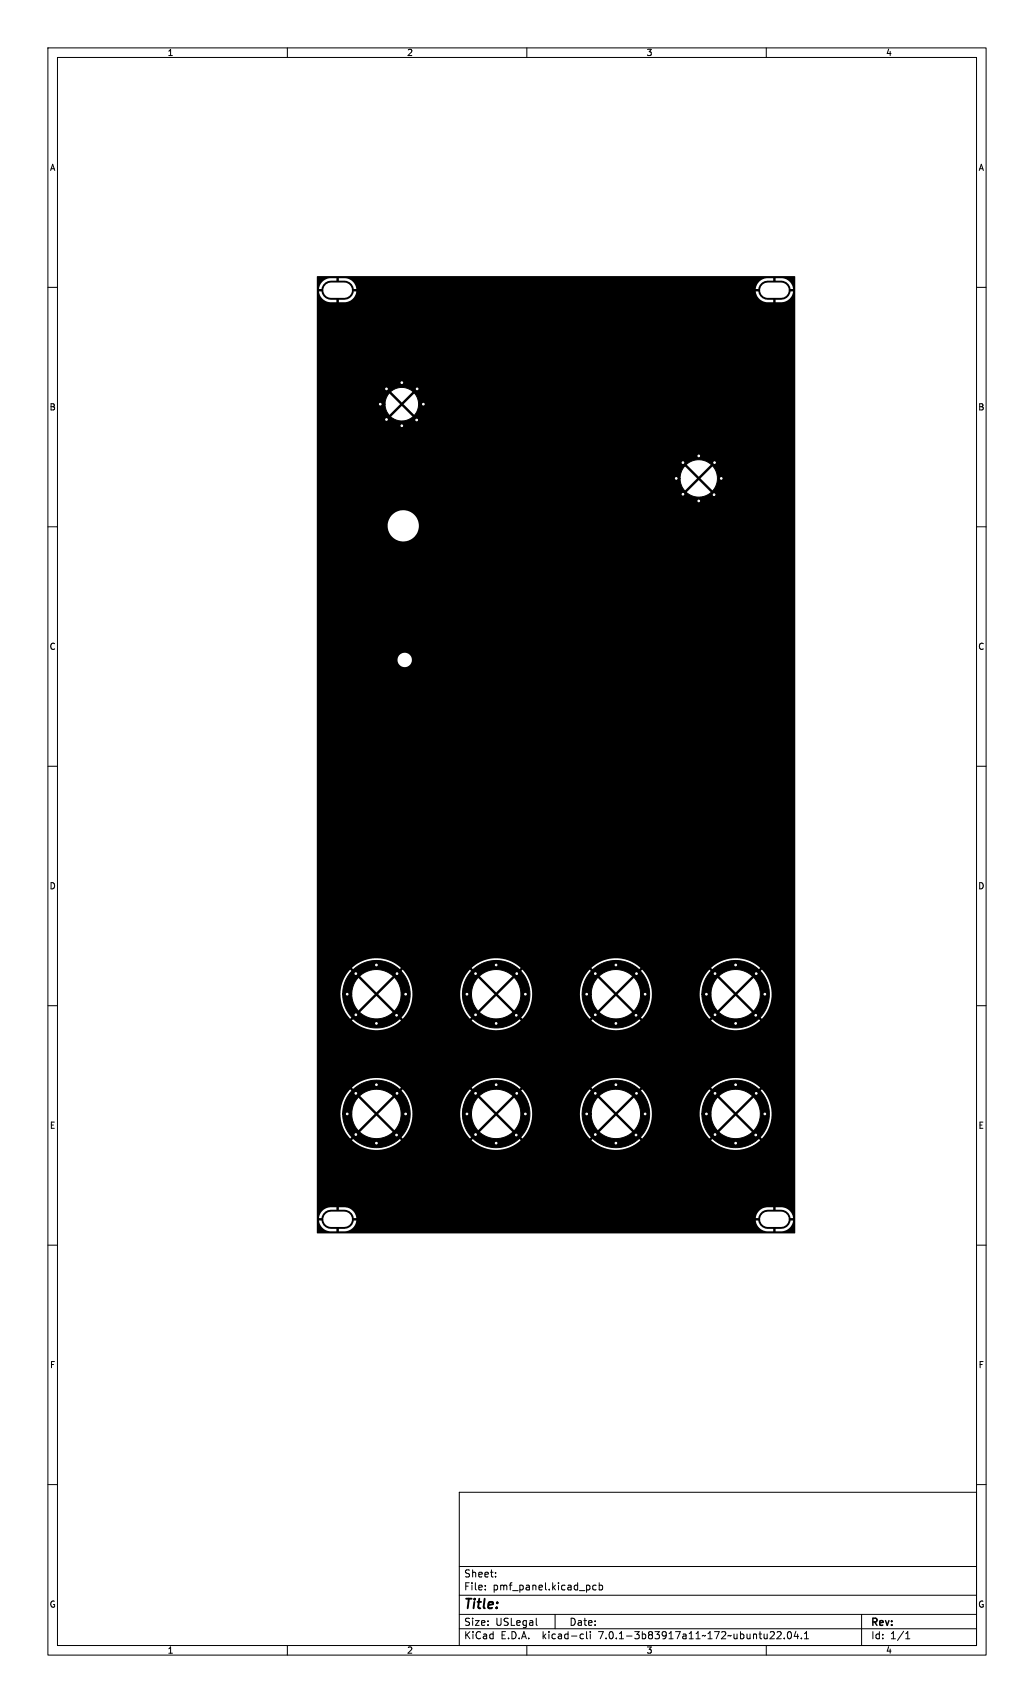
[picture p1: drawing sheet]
<svg xmlns="http://www.w3.org/2000/svg" width="216mm" height="356mm" viewBox="0 0 216 356" stroke-linecap="round" stroke-linejoin="round" font-family="sans-serif">
<defs><g id="words">
<text font-size="2.8" x="96.9" y="336.4">Title:</text>
<g font-size="2.1">
<text x="96.9" y="329.5">Sheet:</text>
<text x="96.9" y="332.2">File:</text>
<text x="102.9" y="332.2">pmf_panel.kicad_pcb</text>
<text x="96.9" y="339.6">Size:</text>
<text x="103.5" y="339.6">USLegal</text>
<text x="118.9" y="339.6">Date:</text>
<text x="181.9" y="339.8">Rev:</text>
<text x="96.9" y="342.4">KiCad</text>
<text x="104.5" y="342.4">E.D.A.</text>
<text x="113.3" y="342.4">kicad-cli</text>
<text x="125.1" y="342.4">7.0.1-3b83917a11~172~ubuntu22.04.1</text>
<text x="181.9" y="342.4">Id:</text>
<text x="185.9" y="342.4">1/1</text>
</g>
<g font-size="1.8">
<text x="35" y="11.8">1</text>
<text x="85" y="11.8">2</text>
<text x="135" y="11.8">3</text>
<text x="185" y="11.8">4</text>
<text x="10.4" y="35.8">A</text>
<text x="204.3" y="35.8">A</text>
<text x="10.3" y="85.8">B</text>
<text x="204.2" y="85.8">B</text>
<text x="10.3" y="135.8">C</text>
<text x="204.2" y="135.8">C</text>
<text x="10.3" y="185.8">D</text>
<text x="204.2" y="185.8">D</text>
<text x="10.4" y="235.8">E</text>
<text x="204.3" y="235.8">E</text>
<text x="10.4" y="285.8">F</text>
<text x="204.3" y="285.8">F</text>
<text x="10.3" y="335.8">G</text>
<text x="204.2" y="335.8">G</text>
<text x="35" y="345.4">1</text>
<text x="85" y="345.4">2</text>
<text x="135" y="345.4">3</text>
<text x="185" y="345.4">4</text>
</g>
</g></defs>
<g fill="none" stroke="#000" stroke-width=".21">
<path d="M10 10h195.9v335.6h-195.9zM12 12h191.9v331.6h-191.9zM60 10v2M110 10v2M160 10v2M10 60h2M203.9 60h2M10 110h2M203.9 110h2M10 160h2M203.9 160h2M10 210h2"/>
<path d="M203.9 210h2M10 260h2M203.9 260h2M10 310h2M95.9 311.6h108v32h-108zM203.9 310h2M95.9 337.1h108M95.9 333.1h108M95.9 327.1h108M101.3 331.9v.1M101.3 331.1v.1M103.5 329.2v.1"/>
<path d="M103.5 328.4v.1M112 339.3l.2 .1M115.9 337.1v3M124.5 331.1l-.5-.1-.2 .3 .1 .6h.6M125.1 331.1l.4-.1 .3 .3-.1 .6h-.6M125.1 330.5v1.5M179.9 337.1v6.5M60 343.6v2M95.9 340.1h108M110 343.6v2M121.4 341.2l.4 .1M121.8 342.1l-.4 .1"/>
<path d="M122.5 340.7v1.3l.2 .2M123.3 340.7v.1M123.3 341.2v1M160 343.6v2M160.8 342.2h.9M161.6 340.8v.5M162.3 340.8l.5-.1 .3 .4-.9 1.1h.9M163.8 342.1v.1M164.6 340.8l.2-.1a.8 .8 0 0 1 .5 .7 .8 .8 0 0 1-.5 .8 1 1 0 0 1-.2-1.4zM166.2 340.6l-.4 1.1h1M166.5 341.2v1M167.3 342.1v.1"/>
<path d="M168 342.2h.8M168 341.1l.4-.4v1.5M189.1 342.2h.9M189.1 341.1l.4-.4v1.5"/>
</g>
<path d="M69.1 60.6h2.8M160.3 60.6h2.8M69.1 254.6h2.8M160.3 254.6h2.8" fill="none" stroke="#000" stroke-width="4"/>
<g fill="#000" stroke="#000" stroke-width=".21">
<path d="M79.9 80.6a5.5 5.5 0 0 1 8.7 1 5.5 5.5 0 0 1-3.2 8.1 5.5 5.5 0 0 1-7-5.3h2a3.5 3.5 0 0 0 5.1 3.1 3.5 3.5 0 0 0 .4-6 3.5 3.5 0 0 0-5.5 2.5v.4h-2a5.5 5.5 0 0 1 1.5-3.8zM141.9 96.1a5.5 5.5 0 0 1 8.7 1 5.5 5.5 0 0 1-3.2 8.1 5.5 5.5 0 0 1-7-5.3h1.6a3.9 3.9 0 0 0 5.7 3.4 3.9 3.9 0 0 0 .4-6.6 3.9 3.9 0 0 0-6.1 2.8v.4h-1.6a5.5 5.5 0 0 1 1.5-3.8zM73.4 202.8a7 7 0 0 1 11.2 1.1 7 7 0 0 1-4.1 10.5 7 7 0 0 1-8.9-6.8h1.8a5.2 5.2 0 0 0 7.6 4.5 5.2 5.2 0 0 0 .4-8.8 5.2 5.2 0 0 0-7.9 3.9l-.1 .4h-1.8a7.1 7.1 0 0 1 1.8-4.8zM98.4 202.8a7 7 0 0 1 11.2 1.1 7 7 0 0 1-4.1 10.5 7 7 0 0 1-9-6.8h1.9a5.2 5.2 0 0 0 7.6 4.5 5.2 5.2 0 0 0 .4-8.8 5.2 5.2 0 0 0-7.9 3.9l-.1 .4h-1.9a7.1 7.1 0 0 1 1.9-4.8zM123.8 202.4a7 7 0 0 1 11 1.8 7 7 0 0 1-4.5 10.2 7 7 0 0 1-8.8-6.8h1.9a5.2 5.2 0 0 0 7.6 4.5 5.2 5.2 0 0 0 .4-8.8 5.2 5.2 0 0 0-7.9 3.9l-.1 .4h-1.9a7.1 7.1 0 0 1 2.3-5.2zM148.4 202.8a7 7 0 0 1 11.2 1.1 7 7 0 0 1-4.1 10.5 7 7 0 0 1-8.9-6.8h1.8a5.2 5.2 0 0 0 7.6 4.5 5.2 5.2 0 0 0 .4-8.8 5.2 5.2 0 0 0-7.9 3.9l-.1 .4h-1.8a7 7 0 0 1 1.8-4.8zM73.4 227.8a7 7 0 0 1 11.2 1.1 7 7 0 0 1-4.1 10.5 7 7 0 0 1-8.9-6.8h1.8a5.2 5.2 0 0 0 7.6 4.5 5.2 5.2 0 0 0 .4-8.8 5.2 5.2 0 0 0-7.9 3.9l-.1 .4h-1.8a7.1 7.1 0 0 1 1.8-4.8zM98.4 227.8a7 7 0 0 1 11.2 1.1 7 7 0 0 1-4.1 10.5 7 7 0 0 1-9-6.8h1.9a5.2 5.2 0 0 0 7.6 4.5 5.2 5.2 0 0 0 .4-8.8 5.2 5.2 0 0 0-7.9 3.9l-.1 .4h-1.9a7.1 7.1 0 0 1 1.9-4.8zM123.8 227.4a7 7 0 0 1 11 1.8 7 7 0 0 1-4.5 10.2 7 7 0 0 1-8.8-6.8h1.9a5.2 5.2 0 0 0 7.6 4.5 5.2 5.2 0 0 0 .4-8.8 5.2 5.2 0 0 0-7.9 3.9l-.1 .4h-1.9a7.1 7.1 0 0 1 2.3-5.2zM148.4 227.8a7 7 0 0 1 11.2 1.1 7 7 0 0 1-4.1 10.5 7 7 0 0 1-8.9-6.8h1.8a5.2 5.2 0 0 0 7.6 4.5 5.2 5.2 0 0 0 .4-8.8 5.2 5.2 0 0 0-7.9 3.9l-.1 .4h-1.8a7 7 0 0 1 1.8-4.8z"/>
<circle cx="83.9" cy="79.9" r=".4"/>
<circle cx="79.4" cy="84.4" r=".4"/>
<circle cx="80.7" cy="81.2" r=".4"/>
<circle cx="80.7" cy="87.6" r=".4"/>
<circle cx="83.9" cy="88.9" r=".4"/>
<circle cx="87" cy="87.7" r=".4"/>
<circle cx="87.1" cy="81.2" r=".4"/>
<circle cx="88.4" cy="84.4" r=".4"/>
<circle cx="141.2" cy="99.9" r=".4"/>
<circle cx="142.6" cy="96.6" r=".4"/>
<circle cx="145.9" cy="95.2" r=".4"/>
<circle cx="149.2" cy="96.6" r=".4"/>
<circle cx="150.6" cy="99.9" r=".4"/>
<circle cx="142.6" cy="103.2" r=".4"/>
<circle cx="145.9" cy="104.6" r=".4"/>
<circle cx="149.1" cy="103.3" r=".4"/>
<circle cx="72.5" cy="207.6" r=".4"/>
<circle cx="74.3" cy="211.9" r=".4"/>
<circle cx="74.3" cy="203.3" r=".4"/>
<circle cx="78.6" cy="213.7" r=".4"/>
<circle cx="78.6" cy="201.5" r=".4"/>
<circle cx="82.8" cy="212" r=".4"/>
<circle cx="82.9" cy="203.3" r=".4"/>
<circle cx="84.7" cy="207.6" r=".4"/>
<circle cx="97.5" cy="207.6" r=".4"/>
<circle cx="99.3" cy="211.9" r=".4"/>
<circle cx="99.3" cy="203.3" r=".4"/>
<circle cx="103.6" cy="213.7" r=".4"/>
<circle cx="103.6" cy="201.5" r=".4"/>
<circle cx="107.8" cy="212" r=".4"/>
<circle cx="107.9" cy="203.3" r=".4"/>
<circle cx="109.7" cy="207.6" r=".4"/>
<circle cx="122.5" cy="207.6" r=".4"/>
<circle cx="124.3" cy="203.3" r=".4"/>
<circle cx="124.3" cy="211.9" r=".4"/>
<circle cx="128.6" cy="213.7" r=".4"/>
<circle cx="128.6" cy="201.5" r=".4"/>
<circle cx="132.8" cy="212" r=".4"/>
<circle cx="132.9" cy="203.3" r=".4"/>
<circle cx="134.7" cy="207.6" r=".4"/>
<circle cx="147.5" cy="207.6" r=".4"/>
<circle cx="149.3" cy="211.9" r=".4"/>
<circle cx="149.3" cy="203.3" r=".4"/>
<circle cx="153.6" cy="213.7" r=".4"/>
<circle cx="153.6" cy="201.5" r=".4"/>
<circle cx="157.8" cy="212" r=".4"/>
<circle cx="157.9" cy="203.3" r=".4"/>
<circle cx="159.7" cy="207.6" r=".4"/>
<circle cx="72.5" cy="232.6" r=".4"/>
<circle cx="74.3" cy="236.9" r=".4"/>
<circle cx="74.3" cy="228.3" r=".4"/>
<circle cx="78.6" cy="238.7" r=".4"/>
<circle cx="78.6" cy="226.5" r=".4"/>
<circle cx="82.8" cy="237" r=".4"/>
<circle cx="82.9" cy="228.3" r=".4"/>
<circle cx="84.7" cy="232.6" r=".4"/>
<circle cx="97.5" cy="232.6" r=".4"/>
<circle cx="99.3" cy="228.3" r=".4"/>
<circle cx="99.3" cy="236.9" r=".4"/>
<circle cx="103.6" cy="238.7" r=".4"/>
<circle cx="103.6" cy="226.5" r=".4"/>
<circle cx="107.8" cy="237" r=".4"/>
<circle cx="107.9" cy="228.3" r=".4"/>
<circle cx="109.7" cy="232.6" r=".4"/>
<circle cx="122.5" cy="232.6" r=".4"/>
<circle cx="124.3" cy="236.9" r=".4"/>
<circle cx="124.3" cy="228.3" r=".4"/>
<circle cx="128.6" cy="238.7" r=".4"/>
<circle cx="128.6" cy="226.5" r=".4"/>
<circle cx="132.8" cy="237" r=".4"/>
<circle cx="132.9" cy="228.3" r=".4"/>
<circle cx="134.7" cy="232.6" r=".4"/>
<circle cx="147.5" cy="232.6" r=".4"/>
<circle cx="149.3" cy="236.9" r=".4"/>
<circle cx="149.3" cy="228.3" r=".4"/>
<circle cx="153.6" cy="226.5" r=".4"/>
<circle cx="153.6" cy="238.7" r=".4"/>
<circle cx="157.8" cy="237" r=".4"/>
<circle cx="157.9" cy="228.3" r=".4"/>
<circle cx="159.7" cy="232.6" r=".4"/>
</g>
<path d="M66.2 57.7h99.7l.1 .1v199.7h-99.7l-.1-.1v-2.5h.4a2.5 2.5 0 0 0 2.4 2.2h3a2.5 2.5 0 0 0 2.4-2.2h83.4v.2a2.51 2.51 0 0 0 2.4 2h3a2.46 2.46 0 0 0 2.4-2.2h-3.6v2.2h-.6v-2.2h-90.6v2.2h-.6v-2.2h-4v-.6h99.4a2.49 2.49 0 0 0-2.4-2.2h-1.2v2.2h-.6v-2.2h-1.2a2.5 2.5 0 0 0-2.4 2.2h-83.4v-.2a2.51 2.51 0 0 0-2.4-2h-1.2v2.2h-.6v-2.2h-1.2a2.5 2.5 0 0 0-2.4 2.2h-.4v-16.2h7.3a7.5 7.5 0 0 0 10.2 0h14.8a7.5 7.5 0 0 0 10.2 0h14.8a7.5 7.5 0 0 0 10.2 0h14.8a7.5 7.5 0 0 0 10.2 0l-5.1-5.1-5.1 5.1h-14.8l-5.1-5.1-5.1 5.1h-14.8l-5.1-5.1-5.1 5.1h-14.8l-5.1-5.1-5.1 5.1h-7.3v-5.5h4.9v.5a7.3 7.3 0 0 0 2 4.6l5.1-5.1h.8l5.1 5.1a7.5 7.5 0 0 0 2-5.1h10v.5a7.3 7.3 0 0 0 2 4.6l5.1-5.1h.8l5.1 5.1a7.4 7.4 0 0 0 2-5.1h10v.5a7.3 7.3 0 0 0 2 4.6l5.1-5.1h.8l5.1 5.1a7.4 7.4 0 0 0 2-5.1h10v.5a7.3 7.3 0 0 0 2 4.6l5.1-5.1h.8l5.1 5.1a7.5 7.5 0 0 0 0-10.2l-5.1 5.1h-.8l-5.1-5.1a7.4 7.4 0 0 0-2 5.1h-10a7.3 7.3 0 0 0-2-5.1l-5.1 5.1h-.8l-5.1-5.1a7.5 7.5 0 0 0-2 5.1h-10a7.3 7.3 0 0 0-2-5.1l-5.1 5.1h-.8l-5.1-5.1a7.4 7.4 0 0 0-2 5.1h-10a7.3 7.3 0 0 0-2-5.1l-5.1 5.1h-.8l-5.1-5.1a7.4 7.4 0 0 0-2 5.1h-4.9v-5.5h7.3l5.1 5.1 5.1-5.1h14.8l5.1 5.1 5.1-5.1h14.8l5.1 5.1 5.1-5.1h14.8l5.1 5.1 5.1-5.1a7.5 7.5 0 0 0-10.2 0h-14.8a7.5 7.5 0 0 0-10.2 0h-14.8a7.5 7.5 0 0 0-10.2 0h-14.8a7.5 7.5 0 0 0-10.2 0h-7.3v-14h7.3a7.5 7.5 0 0 0 10.2 0h14.8a7.5 7.5 0 0 0 10.2 0h14.8a7.5 7.5 0 0 0 10.2 0h14.8a7.5 7.5 0 0 0 10.2 0l-5.1-5.1-5.1 5.1h-14.8l-5.1-5.1-5.1 5.1h-14.8l-5.1-5.1-5.1 5.1h-14.8l-5.1-5.1-5.1 5.1h-7.3v-5.5h4.9v.5a7.3 7.3 0 0 0 2 4.6l5.1-5.1h.8l5.1 5.1a7.5 7.5 0 0 0 2-5.1h10v.5a7.3 7.3 0 0 0 2 4.6l5.1-5.1h.8l5.1 5.1a7.4 7.4 0 0 0 2-5.1h10v.5a7.3 7.3 0 0 0 2 4.6l5.1-5.1h.8l5.1 5.1a7.5 7.5 0 0 0 2-5.1h10v.5a7.3 7.3 0 0 0 2 4.6l5.1-5.1h.8l5.1 5.1a7.5 7.5 0 0 0 0-10.2l-5.1 5.1h-.8l-5.1-5.1a7.4 7.4 0 0 0-2 5.1h-10a7.3 7.3 0 0 0-2-5.1l-5.1 5.1h-.8l-5.1-5.1a7.5 7.5 0 0 0-2 5.1h-10a7.3 7.3 0 0 0-2-5.1l-5.1 5.1h-.8l-5.1-5.1a7.4 7.4 0 0 0-2 5.1h-10a7.3 7.3 0 0 0-2-5.1l-5.1 5.1h-.8l-5.1-5.1a7.4 7.4 0 0 0-2 5.1h-4.9v-5.5h7.3l5.1 5.1 5.1-5.1h14.8l5.1 5.1 5.1-5.1h14.8l5.1 5.1 5.1-5.1h14.8l5.1 5.1 5.1-5.1a7.5 7.5 0 0 0-10.2 0h-14.8a7.5 7.5 0 0 0-10.2 0h-14.8a7.5 7.5 0 0 0-10.2 0h-14.8a7.5 7.5 0 0 0-10.2 0h-7.3v-64.2h16.8v.3a1.51 1.51 0 0 0 2.5 .7 1.51 1.51 0 0 0-.4-2.5 1.51 1.51 0 0 0-2.1 1.5h-16.8v-28.1h14.7l.1 .7a3.3 3.3 0 0 0 5.2 1.9 3.3 3.3 0 0 0-.6-5.5 3.3 3.3 0 0 0-4.7 2.9h-14.7v-6.2h76.4a5 5 0 0 0 6.6 0l-3.3-3.3-3.4 3.3h-76.3v-3.7h74.7a4.8 4.8 0 0 0 1.3 3.3l3.3-3.3h.8l3.3 3.4a5 5 0 0 0 0-6.7l-3.3 3.3h-.8l-3.3-3.4a4.9 4.9 0 0 0-1.3 3.4h-74.7v-3.7h76.3l3.4 3.3 3.3-3.3a5 5 0 0 0-6.7 0h-76.3v-8.1h14.4a5 5 0 0 0 6.6 0l-3.3-3.3-3.4 3.3h-14.3v-3.7h12.7a4.8 4.8 0 0 0 1.3 3.3l3.3-3.3h.8l3.3 3.4a5 5 0 0 0 0-6.7l-3.3 3.3h-.8l-3.3-3.4a5 5 0 0 0-1.3 3.4h-12.7v-3.7h14.3l3.4 3.3 3.3-3.3a5 5 0 0 0-6.7 0h-14.3v-19.8h.4v.2a2.51 2.51 0 0 0 2.4 2h3a2.5 2.5 0 0 0 2.4-2.2h83.4v.2a2.51 2.51 0 0 0 2.4 2h3a2.47 2.47 0 0 0 2.4-2.2h-3.6v2.2h-.6v-2.2h-90.6v2.2h-.6v-2.2h-4v-.6h99.4a2.49 2.49 0 0 0-2.4-2.2h-1.2v2.2h-.6v-2.2h-1.2a2.5 2.5 0 0 0-2.4 2.2h-83.4v-.2a2.5 2.5 0 0 0-2.4-2h-1.2v2.2h-.6v-2.2h-1.2a2.5 2.5 0 0 0-2.4 2.2h-.4z" fill="#000"/>
<path d="M69.1 60.6h2.8M160.3 60.6h2.8M69.1 254.6h2.8M160.3 254.6h2.8" fill="none" stroke="#fff" stroke-width="3.2"/>
<g fill="#fff" stroke="#fff" stroke-width=".21">
<circle cx="84.5" cy="137.8" r=".17"/>
<circle cx="79.4" cy="84.4" r=".18"/>
<circle cx="80.7" cy="81.2" r=".17"/>
<circle cx="80.7" cy="87.6" r=".18"/>
<circle cx="83.9" cy="79.9" r=".18"/>
<circle cx="83.9" cy="88.9" r=".18"/>
<circle cx="87" cy="87.7" r=".17"/>
<circle cx="87.1" cy="81.2" r=".17"/>
<circle cx="88.4" cy="84.4" r=".18"/>
<circle cx="141.2" cy="99.9" r=".18"/>
<circle cx="142.6" cy="96.6" r=".17"/>
<circle cx="142.6" cy="103.2" r=".17"/>
<circle cx="145.9" cy="95.2" r=".18"/>
<circle cx="145.9" cy="104.6" r=".18"/>
<circle cx="149.1" cy="103.3" r=".17"/>
<circle cx="149.2" cy="96.6" r=".17"/>
<circle cx="150.6" cy="99.9" r=".18"/>
<circle cx="72.5" cy="207.6" r=".17"/>
<circle cx="74.3" cy="203.3" r=".17"/>
<circle cx="74.3" cy="211.9" r=".17"/>
<circle cx="78.6" cy="201.5" r=".17"/>
<circle cx="78.6" cy="213.7" r=".17"/>
<circle cx="82.8" cy="212" r=".17"/>
<circle cx="82.9" cy="203.3" r=".17"/>
<circle cx="84.7" cy="207.6" r=".17"/>
<circle cx="84.2" cy="109.8" r=".18"/>
<circle cx="72.5" cy="232.6" r=".17"/>
<circle cx="74.3" cy="228.3" r=".17"/>
<circle cx="74.3" cy="236.9" r=".17"/>
<circle cx="78.6" cy="226.5" r=".17"/>
<circle cx="78.6" cy="238.7" r=".17"/>
<circle cx="82.8" cy="237" r=".17"/>
<circle cx="82.9" cy="228.3" r=".17"/>
<circle cx="84.7" cy="232.6" r=".17"/>
<circle cx="97.5" cy="207.6" r=".17"/>
<circle cx="99.3" cy="203.3" r=".17"/>
<circle cx="99.3" cy="211.9" r=".17"/>
<circle cx="103.6" cy="201.5" r=".17"/>
<circle cx="103.6" cy="213.7" r=".17"/>
<circle cx="107.8" cy="212" r=".18"/>
<circle cx="107.9" cy="203.3" r=".17"/>
<circle cx="109.7" cy="207.6" r=".17"/>
<circle cx="97.5" cy="232.6" r=".17"/>
<circle cx="99.3" cy="228.3" r=".17"/>
<circle cx="99.3" cy="236.9" r=".17"/>
<circle cx="103.6" cy="226.5" r=".17"/>
<circle cx="103.6" cy="238.7" r=".17"/>
<circle cx="107.8" cy="237" r=".18"/>
<circle cx="107.9" cy="228.3" r=".17"/>
<circle cx="109.7" cy="232.6" r=".17"/>
<circle cx="122.5" cy="207.6" r=".18"/>
<circle cx="124.3" cy="203.3" r=".17"/>
<circle cx="124.3" cy="211.9" r=".17"/>
<circle cx="128.6" cy="201.5" r=".17"/>
<circle cx="128.6" cy="213.7" r=".17"/>
<circle cx="132.8" cy="212" r=".17"/>
<circle cx="132.9" cy="203.3" r=".18"/>
<circle cx="134.7" cy="207.6" r=".17"/>
<circle cx="122.5" cy="232.6" r=".18"/>
<circle cx="124.3" cy="228.3" r=".17"/>
<circle cx="124.3" cy="236.9" r=".17"/>
<circle cx="128.6" cy="226.5" r=".17"/>
<circle cx="128.6" cy="238.7" r=".17"/>
<circle cx="132.8" cy="237" r=".17"/>
<circle cx="132.9" cy="228.3" r=".18"/>
<circle cx="134.7" cy="232.6" r=".17"/>
<circle cx="147.5" cy="207.6" r=".17"/>
<circle cx="149.3" cy="203.3" r=".17"/>
<circle cx="149.3" cy="211.9" r=".17"/>
<circle cx="153.6" cy="201.5" r=".18"/>
<circle cx="153.6" cy="213.7" r=".18"/>
<circle cx="157.8" cy="212" r=".17"/>
<circle cx="157.9" cy="203.3" r=".17"/>
<circle cx="159.7" cy="207.6" r=".17"/>
<circle cx="147.5" cy="232.6" r=".17"/>
<circle cx="149.3" cy="228.3" r=".17"/>
<circle cx="149.3" cy="236.9" r=".17"/>
<circle cx="153.6" cy="226.5" r=".18"/>
<circle cx="153.6" cy="238.7" r=".18"/>
<circle cx="157.8" cy="237" r=".17"/>
<circle cx="157.9" cy="228.3" r=".17"/>
<circle cx="159.7" cy="232.6" r=".17"/>
</g>
<use href="#words"/>
</svg>
